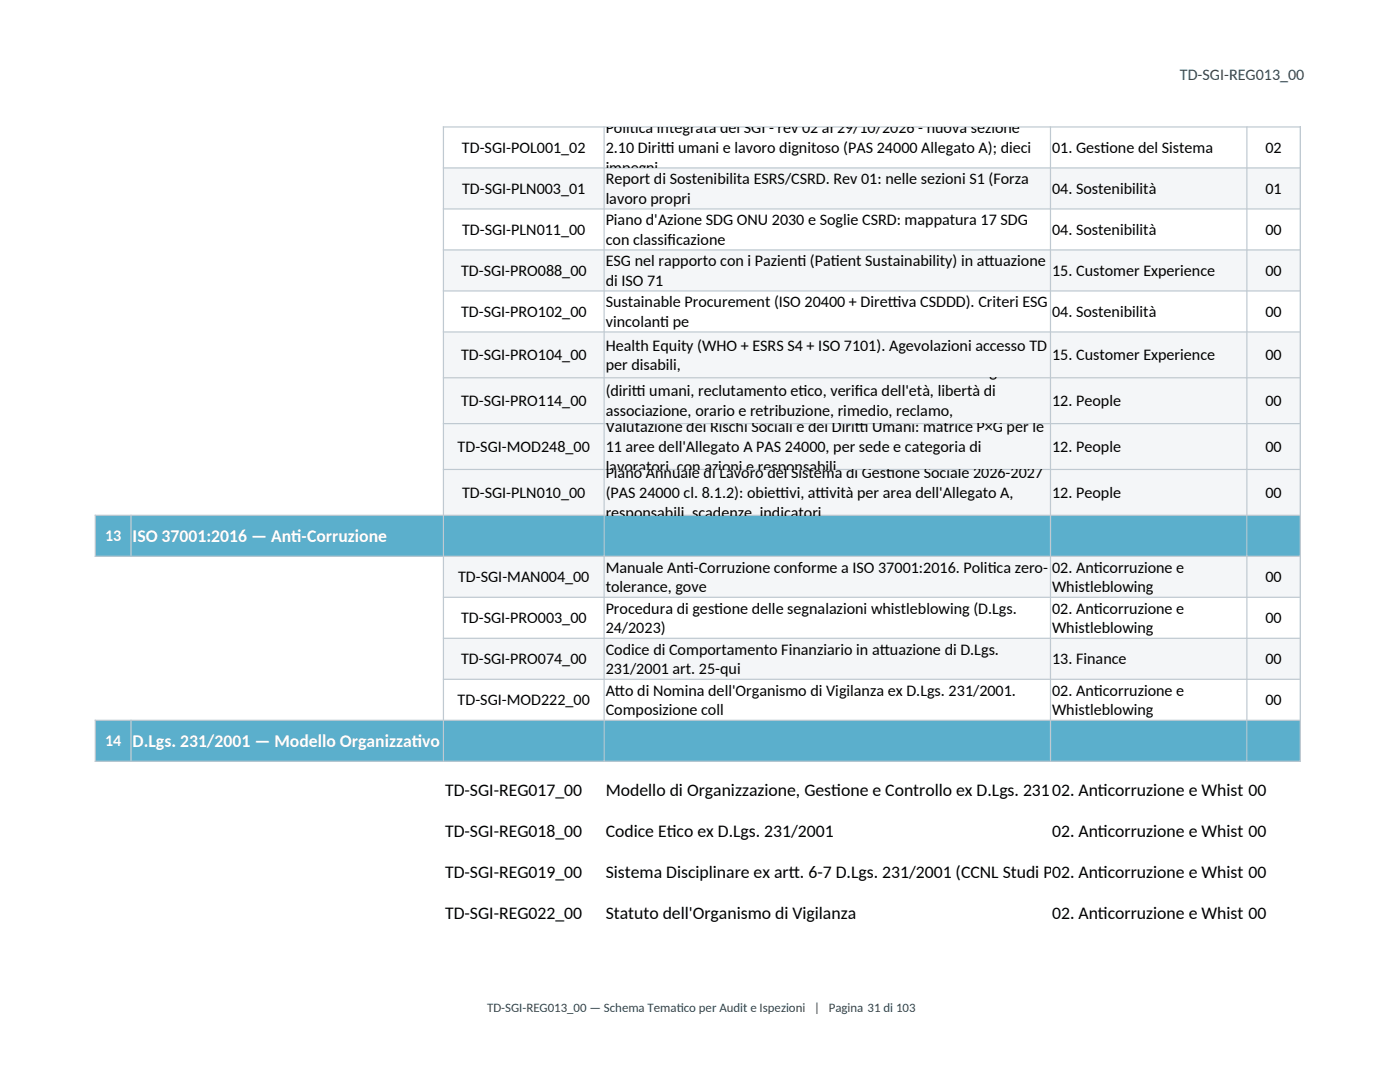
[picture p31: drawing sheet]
<svg xmlns="http://www.w3.org/2000/svg" width="279mm" height="216mm" viewBox="0 0 279 216" stroke-linecap="round" stroke-linejoin="round" font-family="sans-serif">
<defs><g id="words">
<g font-size="3.5" fill="#fff">
<text x="26.5" y="108.1">ISO 37001:2016 — Ant</text>
<text x="58.1" y="108.1">i-Corruzione</text>
<text x="26.5" y="149">D.Lgs. 231/2001 — Modello Organizzat</text>
<text x="82.2" y="149">ivo</text>
</g>
<g font-size="3.5">
<text x="88.8" y="158.8">TD-SGI-REG017_00</text>
<text x="120.9" y="158.8">Modello di Organizzazione, Gest</text>
<text x="165.9" y="158.8">ione e Controllo ex D.Lgs. 23102. Ant</text>
<text x="219.1" y="158.8">icorruzione e Whist 00</text>
<text x="88.8" y="167">TD-SGI-REG018_00</text>
<text x="120.9" y="167">Codice Et</text>
<text x="133.1" y="167">ico ex D.Lgs. 231/2001</text>
<text x="210" y="167">02. Ant</text>
<text x="219.1" y="167">icorruzione e Whist 00</text>
<text x="88.8" y="175.2">TD-SGI-REG019_00</text>
<text x="120.9" y="175.2">Sistema Disciplinare ex art</text>
<text x="157.4" y="175.2">t. 6-7 D.Lgs. 231/2001 (CCNL Studi P02. Ant</text>
<text x="219.1" y="175.2">icorruzione e Whist 00</text>
<text x="88.8" y="183.4">TD-SGI-REG022_00</text>
<text x="120.9" y="183.4">Statuto dell'Organismo di Vigilanza</text>
<text x="210" y="183.4">02. Ant</text>
<text x="219.1" y="183.4">icorruzione e Whist 00</text>
</g>
<text font-size="3.2" fill="#1b505f" x="235.5" y="15.9">TD-SGI-REG013_00</text>
<g font-size="3.2">
<text x="120.9" y="26.6">Polit</text>
<text x="125.7" y="26.6">ica integrata del SGI - rev 02 al 29/10/2026 - nuova sezione</text>
<text x="92.2" y="30.5">TD-SGI-POL001_02</text>
<text x="120.9" y="30.5">2.10 Dirit</text>
<text x="120.9" y="34.4">impegni.</text>
<text x="131.9" y="30.5">t</text>
<text x="131.9" y="30.5">i umani e lavoro dignitoso (PAS 24000 Allegato A); dieci</text>
<text x="210" y="30.5">01. Gest</text>
<text x="219.6" y="30.5">ione del Sistema</text>
<text x="252.6" y="30.5">02</text>
<text x="92.2" y="38.7">TD-SGI-PLN003_01</text>
<text x="120.9" y="36.8">Report di Sostenibilita ESRS/CSRD. Rev 01: nelle sezioni S1 (Forza</text>
<text x="120.9" y="40.7">lavoro propri</text>
<text x="210" y="38.7">04. Sostenibilità</text>
<text x="252.6" y="38.7">01</text>
<text x="92.2" y="46.9">TD-SGI-PLN011_00</text>
<text x="120.9" y="44.9">Piano d'Azione SDG ONU 2030 e Soglie CSRD: mappatura 17 SDG</text>
<text x="210" y="46.9">04. Sostenibilità</text>
<text x="252.6" y="46.9">00</text>
<text x="120.9" y="48.8">con classif</text>
<text x="120.9" y="53.1">ESG nel rapporto con i Pazient</text>
<text x="133.2" y="48.8">icazione</text>
<text x="159.1" y="53.1">i (Pat</text>
<text x="165.8" y="53.1">ient Sustainability) in at</text>
<text x="196.5" y="53.1">tuazione</text>
<text x="92" y="55.1">TD-SGI-PRO088_00</text>
<text x="120.9" y="57">di ISO 71</text>
<text x="210" y="55.1">15. Customer Experience</text>
<text x="252.6" y="55.1">00</text>
<text x="92" y="63.3">TD-SGI-PRO102_00</text>
<text x="120.9" y="61.3">Sustainable Procurement (ISO 20400 + Diret</text>
<text x="120.9" y="65.2">vincolant</text>
<text x="131.8" y="65.2">i pe</text>
<text x="177.2" y="61.3">t</text>
<text x="177.2" y="61.3">iva CSDDD). Criteri ESG</text>
<text x="210" y="63.3">04. Sostenibilità</text>
<text x="252.6" y="63.3">00</text>
<text x="92" y="71.9">TD-SGI-PRO104_00</text>
<text x="120.9" y="70">Health Equity (WHO + ESRS S4 + ISO 7101). Agevolazioni accesso TD</text>
<text x="210" y="71.9">15. Customer Experience</text>
<text x="252.6" y="71.9">00</text>
<text x="120.9" y="73.9">per disabili,</text>
<text x="120.9" y="75.2">Sistema di Gest</text>
<text x="139.9" y="75.2">ione Sociale PAS 24000: at</text>
<text x="174.1" y="75.2">tuazione dell'Allegato A</text>
<text x="92" y="81.1">TD-SGI-PRO114_00</text>
<text x="120.9" y="79.1">(dirit</text>
<text x="120.9" y="83">associazione, orario e retribuzione, rimedio, reclamo,</text>
<text x="126.1" y="79.1">t</text>
<text x="126.1" y="79.1">i umani, reclutamento et</text>
<text x="159.4" y="79.1">ico, verif</text>
<text x="170.6" y="79.1">ica dell'età, libertà di</text>
<text x="210" y="81.1">12. People</text>
<text x="252.6" y="81.1">00</text>
<text x="120.9" y="86.9">campionamento HR)</text>
<text x="120.9" y="86.3">Valutazione dei Rischi Sociali e dei Dirit</text>
<text x="170.6" y="86.3">t</text>
<text x="170.6" y="86.3">i Umani: matrice P×G per le</text>
<text x="91.3" y="90.2">TD-SGI-MOD248_00</text>
<text x="120.9" y="90.2">11 aree dell'Allegato A PAS 24000, per sede e categoria di</text>
<text x="120.9" y="94.1">lavoratori, con azioni e responsabili</text>
<text x="120.9" y="95.4">Piano Annuale di Lavoro del Sistema di Gest</text>
<text x="176.8" y="95.4">ione Sociale 2026-2027</text>
<text x="210" y="90.2">12. People</text>
<text x="252.6" y="90.2">00</text>
<text x="92.2" y="99.4">TD-SGI-PLN010_00</text>
<text x="120.9" y="99.4">(PAS 24000 cl. 8.1.2): obiet</text>
<text x="154.8" y="99.4">t</text>
<text x="154.8" y="99.4">ivi, at</text>
<text x="162.8" y="99.4">t</text>
<text x="162.8" y="99.4">ività per area dell'Allegato A,</text>
<text x="210" y="99.4">12. People</text>
<text x="252.6" y="99.4">00</text>
<text x="120.9" y="103.3">responsabili, scadenze, indicatori</text>
<text x="91.4" y="116.2">TD-SGI-MAN004_00</text>
<text x="120.9" y="114.2">Manuale Ant</text>
<text x="120.9" y="118.2">tolerance, gove</text>
<text x="136.7" y="114.2">i-Corruzione conforme a ISO 37001:2016. Polit</text>
<text x="197.1" y="114.2">ica zero-</text>
<text x="210" y="114.2">02. Ant</text>
<text x="210" y="118.2">Whistleblowing</text>
<text x="218.3" y="114.2">icorruzione e</text>
<text x="252.6" y="116.2">00</text>
<text x="92" y="124.4">TD-SGI-PRO003_00</text>
<text x="120.9" y="122.4">Procedura di gest</text>
<text x="142.5" y="122.4">ione delle segnalazioni whistleblowing (D.Lgs.</text>
<text x="210" y="122.4">02. Ant</text>
<text x="218.3" y="122.4">icorruzione e</text>
<text x="252.6" y="124.4">00</text>
<text x="120.9" y="126.3">24/2023)</text>
<text x="120.9" y="130.6">Codice di Comportamento Finanziario in at</text>
<text x="175.6" y="130.6">tuazione di D.Lgs.</text>
<text x="210" y="126.3">Whistleblowing</text>
<text x="92" y="132.6">TD-SGI-PRO074_00</text>
<text x="120.9" y="134.5">231/2001 art. 25-qui</text>
<text x="210" y="132.6">13. Finance</text>
<text x="252.6" y="132.6">00</text>
<text x="91.3" y="140.7">TD-SGI-MOD222_00</text>
<text x="120.9" y="138.8">At</text>
<text x="120.9" y="142.7">Composizione coll</text>
<text x="122.7" y="138.8">to di Nomina dell'Organismo di Vigilanza ex D.Lgs. 231/2001.</text>
<text x="210" y="138.8">02. Ant</text>
<text x="210" y="142.7">Whistleblowing</text>
<text x="218.3" y="138.8">icorruzione e</text>
<text x="252.6" y="140.7">00</text>
</g>
<g font-size="3.2" fill="#fff">
<text x="21" y="108">13</text>
<text x="21" y="148.9">14</text>
</g>
<g font-size="2.6" fill="#1b505f">
<text x="97.2" y="201.9">TD-SGI-REG013_00 — Schema Temat</text>
<text x="135" y="201.9">ico per Audit e Ispezioni | Pagina 31 di 103</text>
</g>
</g></defs>
<g fill="#f4f6f8">
<path d="M88.5 33.5h171v8.2h-171z" fill-rule="evenodd"/>
<path d="M88.5 49.8h171v8.2h-171z" fill-rule="evenodd"/>
<path d="M88.5 66.2h171v36.6h-171z" fill-rule="evenodd"/>
</g>
<path d="M19 102.8h240.5v8.2h-240.5z" fill-rule="evenodd" fill="#5bafcc"/>
<g fill="#f4f6f8">
<path d="M88.5 111h171v8.2h-171z" fill-rule="evenodd"/>
<path d="M88.5 127.3h171v8.2h-171z" fill-rule="evenodd"/>
</g>
<path d="M19 143.7h240.5v8.2h-240.5z" fill-rule="evenodd" fill="#5bafcc"/>
<g fill="none" stroke="#bfc9d1" stroke-width=".24">
<path d="M88.4 25.3h171.2M88.4 33.5h171.2M88.5 25.2v126.8M120.6 25.2v126.8M209.6 25.2v126.8M248.8 25.2v126.8M259.5 25.2v126.8M88.4 41.7h171.2M88.4 49.9h171.2M88.4 58.1h171.2M88.4 66.2h171.2M88.4 75.4h171.2"/>
<path d="M88.4 84.5h171.2M88.4 93.7h171.2M18.9 102.8h240.7M18.9 111h240.7M19 102.7v8.4M26.1 102.7v8.4M88.4 119.2h171.2M88.4 127.4h171.2M88.4 135.5h171.2M18.9 143.7h240.7M18.9 151.9h240.7M19 143.6v8.4"/>
<path d="M26.1 143.6v8.4"/>
</g>
<use href="#words"/>
</svg>
